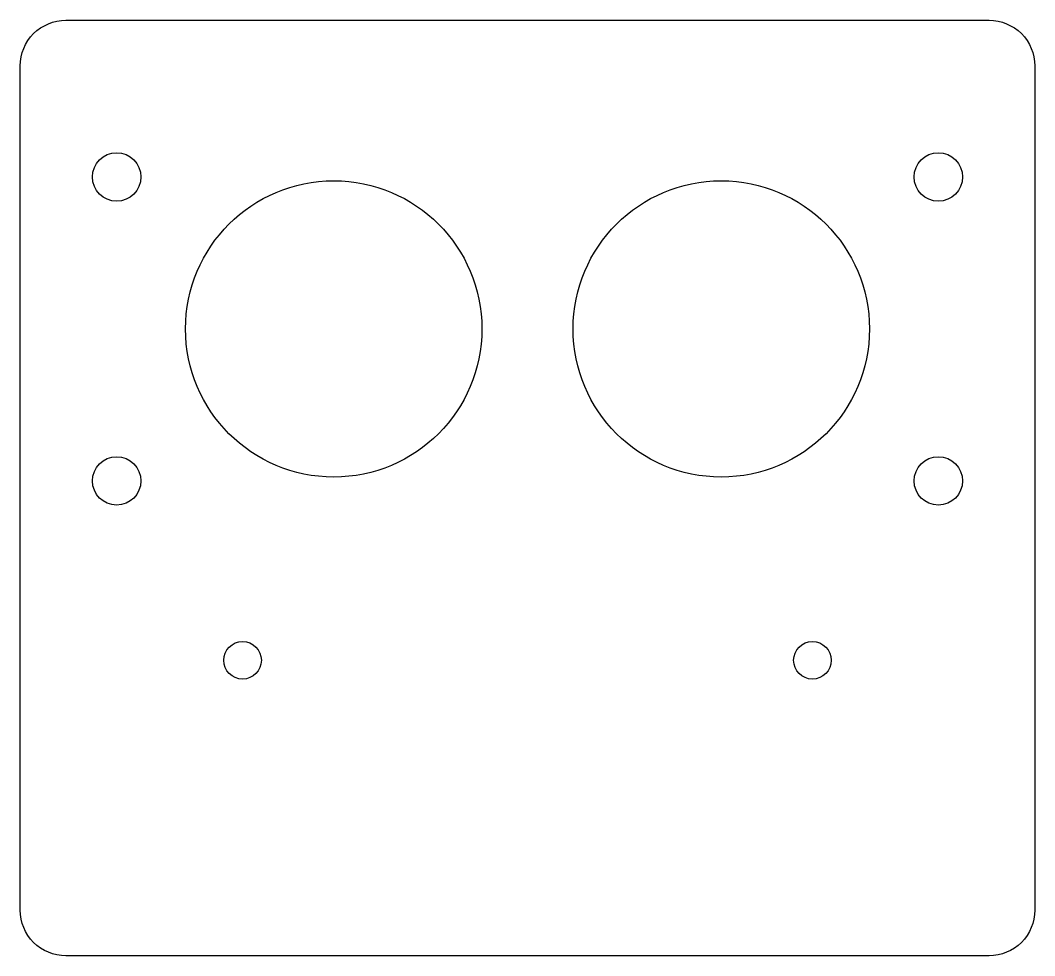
# Model space of a CAD drawing. Header units: millimetres. Extents: x 0 to 178, y 0 to 164.
import ezdxf

# ---------------------------------------------------------------- set-up
doc = ezdxf.new("R2010")
doc.units = ezdxf.units.MM
doc.layers.add('CUT', color=7, linetype='Continuous')

msp = doc.modelspace()

# ---------------------------------------------------------------- linework, layer by layer
at = {"layer": 'CUT'}
msp.add_lwpolyline([(2.34, 2.34), (1.82, 2.92), (1.35, 3.56), (0.94, 4.23), (0.61, 4.94), (0.34, 5.68), (0.15, 6.44), (0.04, 7.22), (0, 8), (0, 156.16), (0.04, 156.95), (0.15, 157.73), (0.34, 158.49), (0.61, 159.23), (0.94, 159.94), (1.35, 160.61), (1.82, 161.24), (2.34, 161.82), (2.92, 162.35), (3.56, 162.82), (4.23, 163.22), (4.94, 163.56), (5.68, 163.82), (6.44, 164.01), (7.22, 164.13), (8, 164.16), (170, 164.16), (170.78, 164.13), (171.56, 164.01), (172.32, 163.82), (173.06, 163.56), (173.77, 163.22), (174.44, 162.82), (175.08, 162.35), (175.66, 161.82), (176.18, 161.24), (176.65, 160.61), (177.06, 159.94), (177.39, 159.23), (177.66, 158.49), (177.85, 157.73), (177.96, 156.95), (178, 156.16), (178, 8), (177.96, 7.22), (177.85, 6.44), (177.66, 5.68), (177.39, 4.94), (177.06, 4.23), (176.65, 3.56), (176.18, 2.92), (175.66, 2.34), (175.08, 1.82), (174.44, 1.35), (173.77, 0.94), (173.06, 0.61), (172.32, 0.34), (171.56, 0.15), (170.78, 0.04), (170, 0), (8, 0), (7.22, 0.04), (6.44, 0.15), (5.68, 0.34), (4.94, 0.61), (4.23, 0.94), (3.56, 1.35), (2.92, 1.82)], close=True, dxfattribs=at)
for centre, radius in [((16.91, 136.67), 4.25), ((161.09, 136.67), 4.25), ((55, 110), 26), ((123, 110), 26), ((16.91, 83.33), 4.25), ((161.09, 83.33), 4.25), ((39, 51.84), 3.3), ((139, 51.84), 3.3)]:
    msp.add_circle(centre, radius, dxfattribs=at)

doc.saveas('drawing.dxf')
